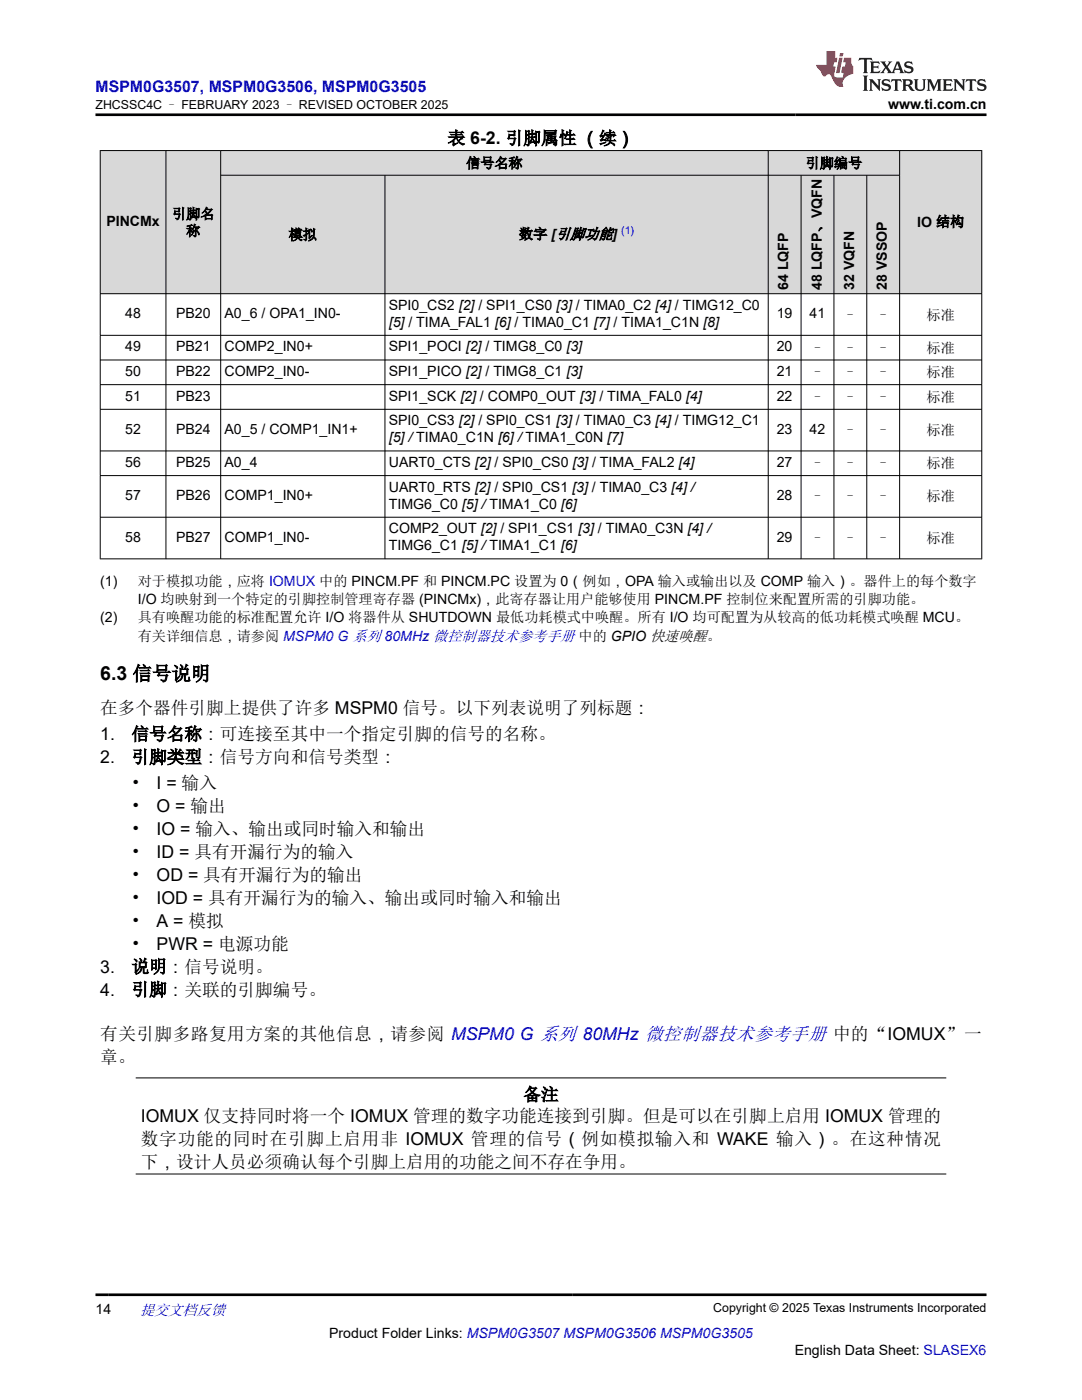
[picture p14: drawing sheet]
<svg xmlns="http://www.w3.org/2000/svg" width="216mm" height="279mm" viewBox="0 0 216 279" stroke-linecap="round" stroke-linejoin="round" font-family="sans-serif">
<defs><g id="words">
<text font-size="3.9" x="20" y="135.8">6.3 信号说明</text>
<g font-size="3.5">
<text x="89.3" y="28.8">表 6-2. 引脚属性 （续）</text>
<text x="20" y="142.6">在多个器件引脚上提供了许多 MSPM0 信号。以下列表说明了列标题：</text>
<text x="20" y="147.7">1.</text>
<text x="26.3" y="147.7">信号名称：可连接至其中一个指定引脚的信号的名称。</text>
<text x="20" y="152.3">2.</text>
<text x="26.3" y="152.3">引脚类型：信号方向和信号类型：</text>
<text x="26.3" y="157.4">•</text>
<text x="26.3" y="162">•</text>
<text x="31.3" y="157.4">I = 输入</text>
<text x="31.3" y="162">O = 输出</text>
<text x="26.3" y="166.6">•</text>
<text x="31.3" y="166.6">IO = 输入、输出或同时输入和输出</text>
<text x="26.3" y="171.2">•</text>
<text x="31.3" y="171.2">ID = 具有开漏行为的输入</text>
<text x="26.3" y="175.7">•</text>
<text x="31.3" y="175.7">OD = 具有开漏行为的输出</text>
<text x="26.3" y="180.3">•</text>
<text x="26.3" y="184.9">•</text>
<text x="31.3" y="180.3">IOD = 具有开漏行为的输入、输出或同时输入和输出</text>
<text x="31.3" y="184.9">A = 模拟</text>
<text x="26.3" y="189.5">•</text>
<text x="31.3" y="189.5">PWR = 电源功能</text>
<text x="20" y="194.1">3.</text>
<text x="26.3" y="194.1">说明：信号说明。</text>
<text x="20" y="198.7">4.</text>
<text x="26.3" y="198.7">引脚：关联的引脚编号。</text>
<text x="20" y="207.5">有关引脚多路复用方案的其他信息，请参阅 MSPM0 G 系列 80MHz 微控制器技术参考手册 中的“IOMUX”一</text>
<text x="20" y="212.1">章。</text>
<text x="104.4" y="219.6">备注</text>
<text x="28.1" y="223.9">IOMUX 仅支持同时将一个 IOMUX 管理的数字功能连接到引脚。但是可以在引脚上启用 IOMUX 管理的</text>
<text x="28.1" y="228.4">数字功能的同时在引脚上启用非 IOMUX 管理的信号（例如模拟输入和 WAKE 输入）。在这种情况</text>
<text x="28.1" y="233">下，设计人员必须确认每个引脚上启用的功能之间不存在争用。</text>
</g>
<text font-size="3.2" fill="#00f" x="19.1" y="18.3">MSPM0G3507, MSPM0G3506, MSPM0G3505</text>
<text font-size="3" fill="#00f" x="27.9" y="262.4">提交文档反馈</text>
<g font-size="2.8">
<text x="177.2" y="21.7">www.ti.com.cn</text>
<text x="93" y="33.5">信号名称</text>
<text x="160.8" y="33.5">引脚编号</text>
<text x="21.2" y="45.1">PINCMx</text>
<text x="34.3" y="43.7">引脚名</text>
<text x="37.2" y="47">称</text>
<text x="57.6" y="47.8">模拟</text>
<text x="103.6" y="47.7">数字 [引脚功能]</text>
<text x="183" y="45.2">IO 结构</text>
<text x="157.3" y="57.8" transform="rotate(-90 157.3 57.8)">64 LQFP</text>
<text x="164" y="57.8" transform="rotate(-90 164 57.8)">48 LQFP、VQFN</text>
<text x="170.4" y="57.8" transform="rotate(-90 170.4 57.8)">32 VQFN</text>
<text x="177" y="57.8" transform="rotate(-90 177 57.8)">28 VSSOP</text>
<text x="25" y="63.5">48</text>
<text x="35.1" y="63.5">PB20</text>
<text x="44.8" y="63.5">A0_6 / OPA1_IN0-</text>
<text x="77.6" y="61.8">SPI0_CS2 [2]/ SPI1_CS0 [3]/ TIMA0_C2 [4]/ TIMG12_C0</text>
<text x="77.6" y="65.2">[5]/ TIMA_FAL1 [6]/ TIMA0_C1 [7]/ TIMA1_C1N [8]</text>
<text x="155" y="63.5">19</text>
<text x="161.6" y="63.5">41</text>
<text x="168.3" y="63.8">–</text>
<text x="174.8" y="63.8">–</text>
<text x="184.9" y="63.8">标准</text>
<text x="25" y="70.1">49</text>
<text x="35.1" y="70.1">PB21</text>
<text x="44.8" y="70.1">COMP2_IN0+</text>
<text x="77.6" y="70.1">SPI1_POCI [2]/ TIMG8_C0 [3]</text>
<text x="155" y="70.1">20</text>
<text x="161.7" y="70.4">–</text>
<text x="168.3" y="70.4">–</text>
<text x="174.8" y="70.4">–</text>
<text x="184.9" y="70.4">标准</text>
<text x="25" y="75">50</text>
<text x="35.1" y="75">PB22</text>
<text x="44.8" y="75">COMP2_IN0-</text>
<text x="77.6" y="75">SPI1_PICO [2]/ TIMG8_C1 [3]</text>
<text x="155" y="75">21</text>
<text x="161.7" y="75.3">–</text>
<text x="168.3" y="75.3">–</text>
<text x="174.8" y="75.3">–</text>
<text x="184.9" y="75.3">标准</text>
<text x="25" y="80">51</text>
<text x="35.1" y="80">PB23</text>
<text x="77.6" y="80">SPI1_SCK [2]/ COMP0_OUT [3]/ TIMA_FAL0 [4]</text>
<text x="155" y="80">22</text>
<text x="161.7" y="80.2">–</text>
<text x="168.3" y="80.2">–</text>
<text x="174.8" y="80.2">–</text>
<text x="184.9" y="80.2">标准</text>
<text x="25" y="86.6">52</text>
<text x="35.1" y="86.6">PB24</text>
<text x="44.8" y="86.6">A0_5 / COMP1_IN1+</text>
<text x="77.6" y="84.9">SPI0_CS3 [2]/ SPI0_CS1 [3]/ TIMA0_C3 [4]/ TIMG12_C1</text>
<text x="77.6" y="88.3">[5] /TIMA0_C1N [6] /TIMA1_C0N [7]</text>
<text x="155" y="86.6">23</text>
<text x="161.6" y="86.6">42</text>
<text x="168.3" y="86.9">–</text>
<text x="174.8" y="86.9">–</text>
<text x="184.9" y="86.9">标准</text>
<text x="25" y="93.2">56</text>
<text x="35.1" y="93.2">PB25</text>
<text x="44.8" y="93.2">A0_4</text>
<text x="77.6" y="93.2">UART0_CTS [2]/ SPI0_CS0 [3]/ TIMA_FAL2 [4]</text>
<text x="155" y="93.2">27</text>
<text x="161.7" y="93.5">–</text>
<text x="168.3" y="93.5">–</text>
<text x="174.8" y="93.5">–</text>
<text x="184.9" y="93.5">标准</text>
<text x="25" y="99.8">57</text>
<text x="35.1" y="99.8">PB26</text>
<text x="44.8" y="99.8">COMP1_IN0+</text>
<text x="77.6" y="98.1">UART0_RTS [2]/ SPI0_CS1 [3]/ TIMA0_C3 [4] /</text>
<text x="77.6" y="101.5">TIMG6_C0 [5] /TIMA1_C0 [6]</text>
<text x="155" y="99.8">28</text>
<text x="161.7" y="100.1">–</text>
<text x="168.3" y="100.1">–</text>
<text x="174.8" y="100.1">–</text>
<text x="184.9" y="100.1">标准</text>
<text x="77.6" y="106.4">COMP2_OUT [2]/ SPI1_CS1 [3]/ TIMA0_C3N [4] /</text>
<text x="25" y="108.1">58</text>
<text x="35.1" y="108.1">PB27</text>
<text x="44.8" y="108.1">COMP1_IN0-</text>
<text x="77.6" y="109.8">TIMG6_C1 [5] /TIMA1_C1 [6]</text>
<text x="155" y="108.1">29</text>
<text x="161.7" y="108.4">–</text>
<text x="168.3" y="108.4">–</text>
<text x="174.8" y="108.4">–</text>
<text x="184.9" y="108.4">标准</text>
<text x="20" y="116.9">(1)</text>
<text x="27.5" y="116.9">对于模拟功能，应将 IOMUX 中的 PINCM.PF 和 PINCM.PC 设置为 0（例如，OPA 输入或输出以及 COMP 输入）。器件上的每个数字</text>
<text x="20" y="124.2">(2)</text>
<text x="27.5" y="120.6">I/O 均映射到一个特定的引脚控制管理寄存器 (PINCMx)，此寄存器让用户能够使用 PINCM.PF 控制位来配置所需的引脚功能。</text>
<text x="27.5" y="124.2">具有唤醒功能的标准配置允许 I/O 将器件从 SHUTDOWN 最低功耗模式中唤醒。所有 I/O 均可配置为从较高的低功耗模式唤醒 MCU。</text>
<text x="27.5" y="127.9">有关详细信息，请参阅 MSPM0 G 系列 80MHz 微控制器技术参考手册 中的 GPIO 快速唤醒。</text>
<text x="19.1" y="262.1">14</text>
<text x="65.7" y="266.9">Product Folder Links: MSPM0G3507 MSPM0G3506 MSPM0G3505</text>
<text x="158.6" y="270.3">English Data Sheet: SLASEX6</text>
</g>
<g font-size="2.5">
<text x="19.1" y="21.8">ZHCSSC4C – FEBRUARY 2023 – REVISED OCTOBER 2025</text>
<text x="142.3" y="261.8">Copyright © 2025 Texas Instruments Incorporated</text>
</g>
<text font-size="2.1" fill="#00f" x="123.9" y="46.7">(1)</text>
</g></defs>
<g fill="#d8d8d8">
<path d="M20 30h175.9v5h-175.9z" fill-rule="evenodd"/>
<path d="M20.1 30.1h12.9v28.5h-12.9z" fill-rule="evenodd"/>
<path d="M33.2 30.1h10.8v28.5h-10.8z" fill-rule="evenodd"/>
<path d="M44.1 30.1h109.1v4.8h-109.1z" fill-rule="evenodd"/>
<path d="M153.4 30.1h26.1v4.8h-26.1z" fill-rule="evenodd"/>
<path d="M179.6 30.1h16.2v28.5h-16.2z" fill-rule="evenodd"/>
<path d="M44.1 35h32.7v23.6h-32.7z" fill-rule="evenodd"/>
<path d="M76.9 35h76.3v23.6h-76.3z" fill-rule="evenodd"/>
<path d="M153.4 35h6.4v23.6h-6.4z" fill-rule="evenodd"/>
<path d="M159.9 35h6.4v23.6h-6.4z" fill-rule="evenodd"/>
<path d="M166.5 35h6.4v23.6h-6.4z" fill-rule="evenodd"/>
<path d="M173 35h6.4v23.6h-6.4z" fill-rule="evenodd"/>
</g>
<g fill="none" stroke="#000" stroke-width=".2">
<path d="M19.9 30h176.1M20 30v81.6M33.1 30v81.6M44 30v81.6M44 35h135.6M76.8 35v76.6M153.3 30v81.6M159.8 35v76.6M166.4 35v76.6M173 35v76.6M179.5 30v81.6M195.9 30v81.6"/>
<path d="M19.9 58.6h176.1M19.9 66.9h176.1M19.9 71.8h176.1M19.9 76.8h176.1M19.9 81.7h176.1M19.9 90h176.1M19.9 94.9h176.1M19.9 103.2h176.1M19.9 111.5h176.1M27.1 215.1h161.7M27.1 234.3h161.7"/>
</g>
<path d="M171.5 11.6l-.2 .5 .5-.2h.6v.1v2.2l-.2 .4h1l-.2-.4v-2.2v-.1h.5l.6 .2-.2-.5zM173.6 12.3l.2 .4v1.5l-.2 .4h1.9l.1-.6a1.08 1.08 0 0 1-1.3 .2v-.7h.6l.4 .2v-.7l-.4 .2h-.6v-.5l.2-.2a1 1 0 0 1 1 .3l-.1-.5zM175.7 12.3l.9 1.1-1 1.2h.9l-.2-.2 .5-.8 .4 .8-.2 .2h1.6l-.2-.2 .2-.5h.9l.1 .5-.1 .2h.9l-.2-.3-.8-2h-.5l-.9 2.2-.9-1.1 .9-1.1h-.8l.2 .2-.4 .6-.4-.6 .2-.2zM179 12.7l.4 1h-.7zM180.7 12.4a.65 .65 0 0 0-.2 .7 .65 .65 0 0 0 .6 .5l.6 .1 .1 .3a.79 .79 0 0 1-.7 .4 .79 .79 0 0 1-.7-.5l.1 .7 .2-.1a.93 .93 0 0 0 1.1 .1 .93 .93 0 0 0 .4-1 1.46 1.46 0 0 0-1.2-.6l-.1-.3a1.09 1.09 0 0 1 1.2 .2l-.2-.6-.1 .1-.5-.2zM172.2 15.1l.2 .4v2.2l-.2 .4h1l-.2-.4v-2.2l.2-.4zM173.4 15.8l.2 .4v1.5l-.2 .4h.8l-.3-.4 .1-1.3 1.6 1.8v-2l.2-.4h-.7l.1 .2 .1 1.1-1.2-1.3zM176.2 15.9a.65 .65 0 0 0-.2 .8 .65 .65 0 0 0 .6 .4l.6 .2 .1 .2a.79 .79 0 0 1-.7 .4 .79 .79 0 0 1-.7-.5l.1 .7 .2-.1a.93 .93 0 0 0 1.1 .1 .93 .93 0 0 0 .4-.9 1.46 1.46 0 0 0-1.2-.6l-.1-.4a1.09 1.09 0 0 1 1.2 .2l-.1-.6-.2 .1-.5-.1zM177.9 15.8l-.1 .6a.63 .63 0 0 1 .8-.3v1.6l-.3 .4h1l-.2-.4v-1.6a.66 .66 0 0 1 .8 .3l-.1-.6zM180 15.8l.2 .4v1.5l-.2 .4h1l-.2-.2-.1-.7h.5l.1 .2a.79 .79 0 0 0 1.2 .6l-1-.9a.61 .61 0 0 0 .6-.6 .61 .61 0 0 0-.5-.7zM180.8 16.1h.1a.47 .47 0 0 1 .5 .1 .47 .47 0 0 1 .1 .5l-.1 .1-.7 .1zM182.3 15.8l.2 .2a2.27 2.27 0 0 0 .4 2 1.04 1.04 0 0 0 1.7-.7v-1.3l.2-.2h-.8l.2 .4v1.1a.6 .6 0 0 1-.6 .6 .6 .6 0 0 1-.6-.6v-1.1l.3-.4zM184.9 15.8l.2 .4v1.5l-.2 .4h.8l-.3-.4v-1.4l.9 1.9 .9-1.9v1.4l-.3 .4h1l-.2-.4v-1.5l.2-.4h-.8l-.7 1.5-.6-1.5zM188.1 15.8l.2 .4v1.5l-.2 .4h1.9l.1-.6a1.09 1.09 0 0 1-1.3 .2v-.7h.6l.4 .2v-.6l-.4 .2h-.6v-.6l.2-.1a1.01 1.01 0 0 1 1 .3l-.1-.6zM190.2 15.8l.3 .4v1.5l-.3 .4h.8l-.2-.4v-1.3l1.6 1.8v-2l.2-.4h-.7l.2 .2v1.1l-1.2-1.3zM192.8 15.8l-.1 .6a.63 .63 0 0 1 .8-.3v1.6l-.3 .4h1l-.2-.4v-1.6a.66 .66 0 0 1 .8 .3l-.1-.6zM195.2 15.9a.65 .65 0 0 0-.2 .8 .65 .65 0 0 0 .6 .4l.6 .2 .2 .2a.79 .79 0 0 1-.7 .4 .79 .79 0 0 1-.7-.5l.1 .7 .2-.1a.93 .93 0 0 0 1 .1 .93 .93 0 0 0 .5-.9 1.46 1.46 0 0 0-1.3-.6v-.4a1.09 1.09 0 0 1 1.2 .2l-.2-.6-.2 .1-.5-.1z" fill="#231f20"/>
<path d="M164.9 10.2v2.8h-2l.1 .3 .8 1a.95 .95 0 0 0 1 .9 .59 .59 0 0 1 .5-.4 .59 .59 0 0 1 .5 .4l.4 .7a1.59 1.59 0 0 0 2.1 1.4 1.61 1.61 0 0 1 1-2.3l1-.3-.1-1.5a1.59 1.59 0 0 1-.3-1.7h-1.5l-.2 .9h.6l-.2 .9h-.5l-.2 1v.2l.4 .1-.1 .9h-.7a.73 .73 0 0 1-1-.7l.3-1.5h-.5l.1-.9h.5l.2-.9h-.5v-1.3zM167.4 11.5l-.6 3.1h.7l.6-3.1zM167.6 10.6l-.1 .6h.7l.1-.6z" fill="#ed1c24"/>
<path d="M19.1 22.9h177.8M19.1 258.4h177.8" fill="none" stroke="#000" stroke-width=".53"/>
<use href="#words"/>
</svg>
